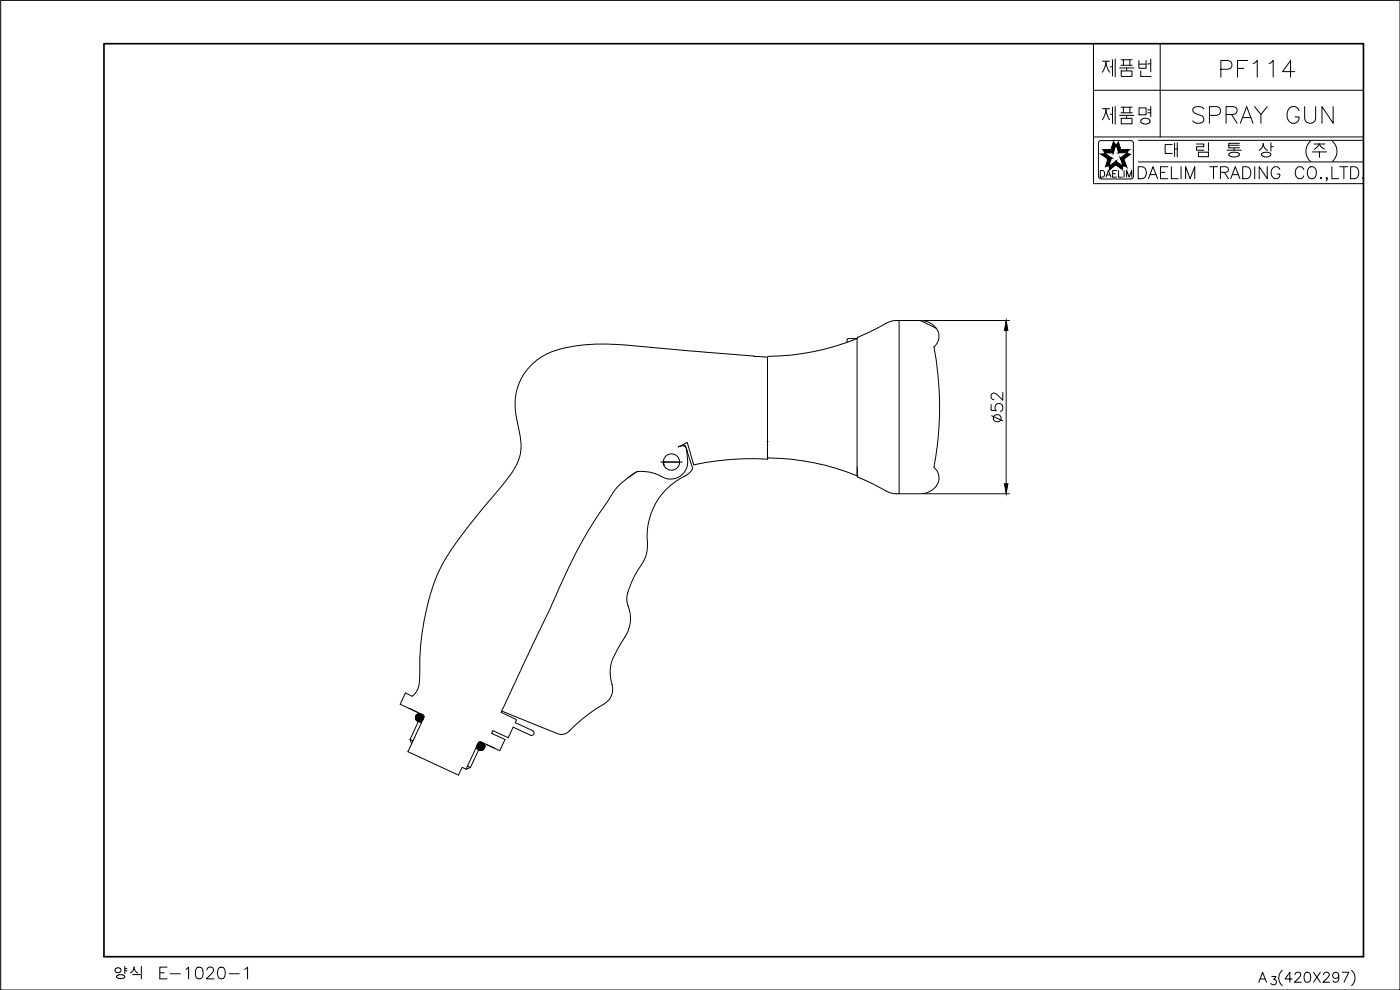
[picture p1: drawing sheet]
<svg xmlns="http://www.w3.org/2000/svg" width="420mm" height="297mm" viewBox="0 0 420 297" stroke-linecap="round" stroke-linejoin="round" font-family="sans-serif">
<defs><g id="words">
<text font-size="20.3" x="322.4" y="42.3">제품명</text>
<text font-size="16.3" x="322.4" y="24.7">제품번</text>
<g font-size="8.8">
<text x="365.5" y="24.3">PF114</text>
<text x="357" y="38.1">SPRAY GUN</text>
</g>
<text font-size="7.9" x="340.8" y="55.4">DAELIM TRADING CO.,LTD.</text>
<text font-size="7.1" x="302.3" y="127.7" transform="rotate(-90 302.3 127.7)">52</text>
<text font-size="4.9" x="329.1" y="54.3">DAELIM</text>
</g></defs>
<!-- layer: 1 -->
<g fill="none" stroke="#000" stroke-width=".3">
<path d="M269.8 96.2h6.4l4.8 2.3a4 4 0 0 1-.7 5.6 96.6 96.6 0 0 1 0 36.1 4.3 4.3 0 0 1-1.5 7.4l-1.6 .5-7.4 .1M269.8 96.2h-1.6a12.8 12.8 0 0 0-5 2.3l-5.7 2.7-.2 .2M269.8 96.2v52M276.2 96.2a5.9 5.9 0 0 1 4.8 2.3M230.3 107.2l-26.3-2.2a245.9 245.9 0 0 0-22.2-1.8 39.2 39.2 0 0 0-18.4 3.3 17.1 17.1 0 0 0-8.1 20.4l.4 2.1a14.6 14.6 0 0 1-3.2 14.3l-5.3 6.5a114.8 114.8 0 0 0-15 20.5l-1 2.2a82.1 82.1 0 0 0-5.3 31.8l-.4 2.1-.8 1.5-1 1-2-1-1.6 3.4 5.2 2.4M257.2 101.6a78.8 78.8 0 0 1-26.8 5.4l-.1 30.8a81 81 0 0 0-22.1 1.7l-2-6.8-2.6 1.4M257.2 101.6h-2.6l-.4 .4v.7M257.2 101.6v41.2a78.8 78.8 0 0 0-26.8-5.5l-.1-.2M198.3 138.6h6.5M203.5 134l2.1-.4 2.3 7a6.4 6.4 0 0 1-3.8 3 20.5 20.5 0 0 0-9.8 20.3 11.4 11.4 0 0 1-2.9 7.2 30.8 30.8 0 0 0-3.1 7.1M205 133.7l.6 .2 .5 1a13.9 13.9 0 0 1 .1 5.1 5.1 5.1 0 0 1-7.5 3.1 11.2 11.2 0 0 0-7.8-1.4l-3.2 2.3a25.1 25.1 0 0 0-6.1 7.6l-5.1 7.7-5 9.3-7 15.4-14.1 29.7 4.4 2.1 .1 .4-.3 .6 5.3 2.4a.75 .75 0 0 1 .3 1 .75 .75 0 0 1-1 .4l-5.2-2.4-1.5 3.1-4.5-2.1-.4 .8 4 1.9-1.6 3.3-4.1-1.9M191 141.6l-2.5 1.8"/>
<path d="M257.3 140.4v2.5l.2 .3 6.4 3a8.6 8.6 0 0 0 5.9 2M188.4 177.9a7.5 7.5 0 0 0 .5 5.1 9.8 9.8 0 0 1-1.3 8.1l-3.5 6.2M184.1 197.3a12.7 12.7 0 0 0-.2 8.9 5.1 5.1 0 0 1-2.5 4.9 52.4 52.4 0 0 0-11.1 8.7l-1.4 .5-1.5-.1-16.8-6.9M122.7 212.5l4.3 2 .3 .4-3.8 8.3M126.4 216.9l-.8-.4-2.5 5.4M123.1 221.9l.9 .4M123.1 221.9l.4 1.3M123.5 223.2l-1.1 2.3 15.2 7.1 1.1-2.4 1.2 .6M140.3 229.9l.9 .4M142.8 224.5l.9 .4-2.5 5.4-1.3 .5M148.5 224.6l-4.4-2.1-.3 .1-3.9 8.2"/>
<circle cx="201.5" cy="138.6" r="2.45"/>
<circle cx="125.9" cy="215.3" r="1.21"/>
<circle cx="144.3" cy="223.9" r="1.22"/>
</g>
<path d="M205.5 133.8h.1" fill="none" stroke="#c16edd" stroke-width=".3"/>
<g fill="#000" stroke="#000" stroke-width=".3">
<path d="M199.1 139.2h.1zM199.1 139.5h.2zM199.4 138.6h.2zM124.8 215.8h.1zM124.8 215.5h.1zM124.8 215.2h.1zM124.8 214.9h.1zM124.9 215.6v.2zM124.8 215.3h.2zM124.9 215v.1zM124.9 215.2h.2zM124.9 214.9h.2z"/>
<path d="M125 216h.1zM125 215.7h.1zM125 215h.1zM125.1 215.8h.1zM125.1 215.2h.1zM125.1 214.5h.1zM125.1 216.3h.2zM125.1 215.7h.2zM125.1 215h.2zM125.1 214.4h.2zM125.2 215.8h.2zM125.2 215.5h.2z"/>
<path d="M125.2 214.9h.2zM125.4 214.3v.2zM125.4 215.8h.2zM125.4 215.2h.2zM125.4 214.9h.2zM125.4 216h.2zM125.5 215.6v.2zM125.5 215v.1zM125.4 214.7h.2zM125.5 214.3v.2zM125.5 216.4h.2zM125.5 215.8h.2z"/>
<path d="M125.5 214.2h.2zM125.6 215.7h.2zM125.6 214.4h.2zM125.7 214.5h.2zM125.8 215.7h.1zM125.8 215h.1zM125.8 214.4h.1zM125.9 215.2h.1zM125.9 214.9h.1zM126 216.2v.2zM125.9 215.3h.2zM126 215v.1z"/>
<path d="M126 214.3v.2zM126 215.8h.2zM126 215.2h.2zM126.2 215.6v.2zM126.1 215.3h.1zM126.2 215v.1zM126.2 214.3v.2zM126.2 215.8h.1zM126.2 215.5h.1zM126.2 214.9h.1zM126.2 214.5h.1zM126.3 215.8h.2z"/>
<path d="M126.4 215.7h.2zM126.4 215h.2zM126.4 214.4h.2zM126.5 215.5h.2zM126.5 214.9h.2zM126.5 214.5h.2zM126.6 216h.1zM126.7 215.6v.2zM126.6 215.3h.1zM126.7 215v.1zM126.6 214.7h.1zM126.7 216h.2z"/>
<path d="M126.8 215.6v.2zM126.8 215v.1zM126.8 215.2h.2zM126.8 214.9h.2zM126.9 215.7h.1zM126.9 215.3h.1zM126.9 215h.1zM143.1 224.4h.2zM143.1 224.1h.2zM143.1 223.8h.2zM143.2 224.2h.2zM143.3 224.1h.2z"/>
<path d="M143.3 223.8h.2zM143.3 223.4h.2zM143.4 224.6h.2zM143.4 223.6h.2zM143.4 223.3h.2zM143.5 224.4h.1zM143.5 224.1h.1zM143.5 223.8h.1zM143.5 223.4h.1zM143.5 223.1h.1zM143.6 224.6h.1zM143.6 223.3h.1z"/>
<path d="M143.6 224.7h.2zM143.6 224.4h.2zM143.6 224.1h.2zM143.6 223.8h.2zM143.6 223.4h.2zM143.8 224.5v.1zM143.8 223.2v.2zM143.7 223h.2zM143.8 223.4h.1zM143.8 224.2h.2zM143.9 223.8v.2zM143.8 223.6h.2z"/>
<path d="M143.9 224.7h.2zM143.9 224.4h.2zM143.9 223.4h.2zM143.9 223.1h.2zM144 224.9h.2zM144 224.6h.2zM144 223.6h.2zM144 223.3h.2zM144 223h.2zM144.1 225h.2zM144.1 224.7h.2zM144.1 224.1h.2z"/>
<path d="M144.1 223.8h.2zM144.1 223.1h.2zM144.2 223.9h.2zM144.2 223.3h.2zM144.3 224.4h.1zM144.4 224.9h.1zM144.4 224.4h.2zM144.4 224.1h.2zM144.4 223.8h.2zM144.4 223.4h.2zM144.4 223.1h.2zM144.6 224.5v.1z"/>
<path d="M144.5 223.6h.2zM144.6 223.2v.2zM144.6 222.8h.1zM144.7 224.9h.1zM144.7 224.2h.1zM144.7 223.9h.1zM144.7 223.6h.1zM144.7 223.3h.1zM144.7 223h.1zM144.7 224.1h.2zM144.9 224.4h.2zM144.9 224.1h.2z"/>
<path d="M144.9 223.8h.2zM144.9 223.1h.2zM145 224.9h.2zM145.1 224.5v.1zM145.1 223.2v.2zM145 224.4h.2zM145 224.1h.2zM145 223.8h.2zM145 223.1h.2zM145.2 224.5v.1zM145.1 224.2h.2zM145.2 223.8v.2z"/>
<path d="M145.1 223.6h.2zM145.2 224.1h.2zM145.3 223.6h.2z"/>
<circle cx="199.1" cy="139.3" r=".07"/>
<circle cx="199.2" cy="139.4" r=".07"/>
<circle cx="206.1" cy="135.2" r=".07"/>
<circle cx="230.3" cy="132.5" r=".07"/>
<circle cx="124.7" cy="215.3" r=".07"/>
<circle cx="124.7" cy="215" r=".07"/>
<circle cx="124.7" cy="215.7" r=".07"/>
<circle cx="124.9" cy="214.7" r=".07"/>
<circle cx="124.9" cy="216" r=".07"/>
<circle cx="125" cy="215.5" r=".07"/>
<circle cx="125" cy="215.8" r=".07"/>
<circle cx="125" cy="214.5" r=".07"/>
<circle cx="125" cy="215.3" r=".07"/>
<circle cx="125" cy="214.7" r=".07"/>
<circle cx="125.1" cy="216.1" r=".07"/>
<circle cx="125.1" cy="215.5" r=".07"/>
<circle cx="125.1" cy="214.9" r=".07"/>
<circle cx="125.2" cy="214.7" r=".07"/>
<circle cx="125.2" cy="216" r=".07"/>
<circle cx="125.3" cy="215.2" r=".07"/>
<circle cx="125.3" cy="214.5" r=".07"/>
<circle cx="125.3" cy="216.1" r=".07"/>
<circle cx="125.4" cy="216.3" r=".07"/>
<circle cx="125.4" cy="215.3" r=".07"/>
<circle cx="125.4" cy="215" r=".07"/>
<circle cx="125.4" cy="214.7" r=".07"/>
<circle cx="125.4" cy="215.7" r=".07"/>
<circle cx="125.4" cy="216" r=".07"/>
<circle cx="125.5" cy="214.5" r=".07"/>
<circle cx="125.5" cy="215.5" r=".07"/>
<circle cx="125.5" cy="214.2" r=".07"/>
<circle cx="125.5" cy="216.1" r=".07"/>
<circle cx="125.5" cy="215.3" r=".07"/>
<circle cx="125.5" cy="216.3" r=".07"/>
<circle cx="125.6" cy="215.2" r=".07"/>
<circle cx="125.6" cy="214.9" r=".07"/>
<circle cx="125.6" cy="214.5" r=".07"/>
<circle cx="125.6" cy="216.1" r=".07"/>
<circle cx="125.6" cy="215.5" r=".07"/>
<circle cx="125.7" cy="215.3" r=".07"/>
<circle cx="125.7" cy="215" r=".07"/>
<circle cx="125.7" cy="216.3" r=".07"/>
<circle cx="125.7" cy="214.7" r=".07"/>
<circle cx="125.7" cy="216" r=".07"/>
<circle cx="125.8" cy="215.2" r=".07"/>
<circle cx="125.8" cy="215.5" r=".07"/>
<circle cx="125.8" cy="216.4" r=".07"/>
<circle cx="125.8" cy="214.9" r=".07"/>
<circle cx="125.8" cy="215.8" r=".07"/>
<circle cx="125.8" cy="216.1" r=".07"/>
<circle cx="125.8" cy="214.2" r=".07"/>
<circle cx="125.8" cy="214.7" r=".07"/>
<circle cx="125.8" cy="216.3" r=".07"/>
<circle cx="125.8" cy="215.3" r=".07"/>
<circle cx="125.8" cy="216" r=".07"/>
<circle cx="125.9" cy="215.8" r=".07"/>
<circle cx="125.9" cy="216.4" r=".07"/>
<circle cx="125.9" cy="216.1" r=".07"/>
<circle cx="125.9" cy="215.5" r=".07"/>
<circle cx="125.9" cy="214.2" r=".07"/>
<circle cx="125.9" cy="214.5" r=".07"/>
<circle cx="126" cy="216" r=".07"/>
<circle cx="126" cy="215.7" r=".07"/>
<circle cx="126" cy="214.7" r=".07"/>
<circle cx="126.1" cy="216.4" r=".07"/>
<circle cx="126.1" cy="215.5" r=".07"/>
<circle cx="126.1" cy="214.9" r=".07"/>
<circle cx="126.1" cy="214.5" r=".07"/>
<circle cx="126.1" cy="214.2" r=".07"/>
<circle cx="126.1" cy="216.1" r=".07"/>
<circle cx="126.1" cy="216" r=".07"/>
<circle cx="126.1" cy="214.7" r=".07"/>
<circle cx="126.1" cy="216.3" r=".07"/>
<circle cx="126.2" cy="215.2" r=".07"/>
<circle cx="126.2" cy="216.4" r=".07"/>
<circle cx="126.2" cy="214.2" r=".07"/>
<circle cx="126.2" cy="216.1" r=".07"/>
<circle cx="126.3" cy="216.3" r=".07"/>
<circle cx="126.3" cy="215.3" r=".07"/>
<circle cx="126.3" cy="215" r=".07"/>
<circle cx="126.3" cy="214.7" r=".07"/>
<circle cx="126.3" cy="214.4" r=".07"/>
<circle cx="126.3" cy="216" r=".07"/>
<circle cx="126.3" cy="215.7" r=".07"/>
<circle cx="126.4" cy="215.2" r=".07"/>
<circle cx="126.4" cy="215.5" r=".07"/>
<circle cx="126.4" cy="214.5" r=".07"/>
<circle cx="126.4" cy="216.1" r=".07"/>
<circle cx="126.4" cy="214.9" r=".07"/>
<circle cx="126.5" cy="214.7" r=".07"/>
<circle cx="126.5" cy="216.3" r=".07"/>
<circle cx="126.5" cy="215.3" r=".07"/>
<circle cx="126.5" cy="216" r=".07"/>
<circle cx="126.6" cy="215.2" r=".07"/>
<circle cx="126.6" cy="215.8" r=".07"/>
<circle cx="126.6" cy="216.1" r=".07"/>
<circle cx="126.7" cy="215.5" r=".07"/>
<circle cx="126.7" cy="215.2" r=".07"/>
<circle cx="126.7" cy="214.5" r=".07"/>
<circle cx="126.7" cy="216.1" r=".07"/>
<circle cx="126.7" cy="215.8" r=".07"/>
<circle cx="126.7" cy="214.9" r=".07"/>
<circle cx="126.8" cy="215.3" r=".07"/>
<circle cx="126.8" cy="214.7" r=".07"/>
<circle cx="126.9" cy="215.8" r=".07"/>
<circle cx="126.9" cy="215.5" r=".07"/>
<circle cx="127" cy="215.5" r=".07"/>
<circle cx="127" cy="215.2" r=".07"/>
<circle cx="143.2" cy="223.9" r=".07"/>
<circle cx="143.3" cy="224.6" r=".07"/>
<circle cx="143.3" cy="223.9" r=".07"/>
<circle cx="143.3" cy="223.6" r=".07"/>
<circle cx="143.4" cy="224.4" r=".07"/>
<circle cx="143.5" cy="224.2" r=".07"/>
<circle cx="143.5" cy="223.9" r=".07"/>
<circle cx="143.5" cy="224.7" r=".07"/>
<circle cx="143.6" cy="223.9" r=".07"/>
<circle cx="143.7" cy="223.1" r=".07"/>
<circle cx="143.8" cy="223.9" r=".07"/>
<circle cx="143.8" cy="224.2" r=".07"/>
<circle cx="143.8" cy="223.6" r=".07"/>
<circle cx="143.8" cy="224.8" r=".07"/>
<circle cx="143.8" cy="225" r=".07"/>
<circle cx="143.8" cy="224.4" r=".07"/>
<circle cx="143.8" cy="224.7" r=".07"/>
<circle cx="143.8" cy="223.1" r=".07"/>
<circle cx="143.8" cy="224" r=".07"/>
<circle cx="143.8" cy="223.7" r=".07"/>
<circle cx="143.9" cy="223.3" r=".07"/>
<circle cx="143.9" cy="222.9" r=".07"/>
<circle cx="143.9" cy="224.8" r=".07"/>
<circle cx="143.9" cy="224.6" r=".07"/>
<circle cx="144" cy="222.8" r=".07"/>
<circle cx="144" cy="224" r=".07"/>
<circle cx="144" cy="223.7" r=".07"/>
<circle cx="144" cy="225" r=".07"/>
<circle cx="144.1" cy="223.9" r=".07"/>
<circle cx="144.1" cy="224.2" r=".07"/>
<circle cx="144.2" cy="224.4" r=".07"/>
<circle cx="144.2" cy="223.4" r=".07"/>
<circle cx="144.2" cy="222.8" r=".07"/>
<circle cx="144.3" cy="224.6" r=".07"/>
<circle cx="144.3" cy="225" r=".07"/>
<circle cx="144.3" cy="224.7" r=".07"/>
<circle cx="144.3" cy="223.4" r=".07"/>
<circle cx="144.3" cy="223.7" r=".07"/>
<circle cx="144.3" cy="223.1" r=".07"/>
<circle cx="144.3" cy="224" r=".07"/>
<circle cx="144.3" cy="222.8" r=".07"/>
<circle cx="144.4" cy="223.3" r=".07"/>
<circle cx="144.4" cy="222.9" r=".07"/>
<circle cx="144.4" cy="223.9" r=".07"/>
<circle cx="144.4" cy="223.6" r=".07"/>
<circle cx="144.4" cy="224.6" r=".07"/>
<circle cx="144.4" cy="224.2" r=".07"/>
<circle cx="144.5" cy="225" r=".07"/>
<circle cx="144.5" cy="224.7" r=".07"/>
<circle cx="144.5" cy="222.8" r=".07"/>
<circle cx="144.6" cy="223.9" r=".07"/>
<circle cx="144.6" cy="222.9" r=".07"/>
<circle cx="144.6" cy="224.8" r=".07"/>
<circle cx="144.6" cy="224.2" r=".07"/>
<circle cx="144.6" cy="223.1" r=".07"/>
<circle cx="144.6" cy="224.7" r=".07"/>
<circle cx="144.6" cy="224" r=".07"/>
<circle cx="144.6" cy="223.4" r=".07"/>
<circle cx="144.6" cy="225" r=".07"/>
<circle cx="144.6" cy="224.4" r=".07"/>
<circle cx="144.6" cy="223.7" r=".07"/>
<circle cx="144.7" cy="224.6" r=".07"/>
<circle cx="144.8" cy="223.4" r=".07"/>
<circle cx="144.8" cy="225" r=".07"/>
<circle cx="144.8" cy="224.4" r=".07"/>
<circle cx="144.8" cy="223.1" r=".07"/>
<circle cx="144.8" cy="224.7" r=".07"/>
<circle cx="144.8" cy="223.7" r=".07"/>
<circle cx="144.9" cy="223.9" r=".07"/>
<circle cx="144.9" cy="224.6" r=".07"/>
<circle cx="144.9" cy="223.3" r=".07"/>
<circle cx="144.9" cy="224.8" r=".07"/>
<circle cx="145" cy="224.7" r=".07"/>
<circle cx="145" cy="223.4" r=".07"/>
<circle cx="145.1" cy="223.9" r=".07"/>
<circle cx="145.1" cy="223.6" r=".07"/>
<circle cx="145.1" cy="224.2" r=".07"/>
<circle cx="145.1" cy="224.7" r=".07"/>
<circle cx="145.1" cy="223.4" r=".07"/>
<circle cx="145.2" cy="223.3" r=".07"/>
<circle cx="145.3" cy="223.4" r=".07"/>
<circle cx="145.3" cy="224.4" r=".07"/>
<circle cx="145.3" cy="223.7" r=".07"/>
<circle cx="145.4" cy="223.9" r=".07"/>
<circle cx="145.4" cy="224.2" r=".07"/>
<circle cx="145.4" cy="223.7" r=".07"/>
<circle cx="145.4" cy="224" r=".07"/>
<circle cx="145.5" cy="223.9" r=".07"/>
</g>
<!-- layer: D -->
<g fill="none" stroke="#000" stroke-width=".3">
<path d="M277.2 96.2h25.7M302 99.2v45.9M277.2 148.2h25.7M377.8 294.7l1.1-3 1.2 3M378.2 293.7h1.4M381.7 293h1.2l-.6 .9a.83 .83 0 0 1 .6 1.3 .83 .83 0 0 1-1.5-.2M384.8 291.2a3.1 3.1 0 0 0 0 4.5M387.8 293.7h-2.1l1.4-2v3M388.7 292.4l.1-.4 .4-.3h.6l.4 .3a.94 .94 0 0 1-.3 1.3l-1.4 1.4h2M391.8 291.9a.94 .94 0 0 1 1.4 .4 2.57 2.57 0 0 1-.3 2.3 1.02 1.02 0 0 1-1.4-.4 2.57 2.57 0 0 1 .3-2.3zM394.2 291.7l2 3M396.2 291.7l-2 3"/>
<path d="M397.2 292.4v-.1a.93 .93 0 0 1 1.2-.6l.3 .2a.62 .62 0 0 1 .1 .9l-1.7 1.9h2M401.8 292.7a.94 .94 0 0 1-1.3 .8 .94 .94 0 0 1-.3-1.5 .94 .94 0 0 1 1.5 .1 2.84 2.84 0 0 1-.3 2.5 .88 .88 0 0 1-1.3-.3M402.8 291.7h2l-1.4 3M405.6 291.2a3.1 3.1 0 0 1 0 4.5"/>
</g>
<!-- layer: DWG -->
<g fill="none" stroke="#000" stroke-width=".3">
<path d="M34.8 290.5a.82 .82 0 0 0 .1 1.2 .82 .82 0 0 0 1.1 0 .82 .82 0 0 0 0-1.2M34.8 290.6a.95 .95 0 0 1 1.2 0M35.6 293.5h1.3M36.9 292.5a.52 .52 0 0 1 .6 .5 .52 .52 0 0 1-.6 .6M36.9 292.5a1.13 1.13 0 0 0-1.9 .7l.6 .4M37.5 290v2.1M37.5 290.6h.6M37.5 291.3h.6M39.1 292l.9-1 .2-.9 .5 1.3 .6 .6M39.8 292.4h2.6v1.3M42.4 290v2.1M48 291.9h1.3"/>
<path d="M50.1 290.2h-2.1v3.5h2.1M51.1 292.2h3M55.8 290.9l.8-.7v3.5M59.1 290.4a1.15 1.15 0 0 1 1.7 .5 2.87 2.87 0 0 1-.3 2.6 1.15 1.15 0 0 1-1.7-.5 3.2 3.2 0 0 1 .3-2.6zM62.1 291l.2-.5 .5-.3 1 .2a1.05 1.05 0 0 1-.2 1.6l-1.7 1.7h2.4M65.8 290.4a1.12 1.12 0 0 1 1.6 .5 2.87 2.87 0 0 1-.3 2.6 1.12 1.12 0 0 1-1.7-.5 2.87 2.87 0 0 1 .4-2.6zM68.8 292.2h3M73.4 290.9l.9-.7v3.5"/>
</g>
<!-- layer: 0 -->
<g fill="none" stroke="#000" stroke-width=".3">
<path d="M.2 .1h420v296.9h-420zM328.2 13.1v42h81M348.2 13.1v28M328.2 27.1h81M328.2 41.1h81M329.6 43v9.9M330.7 53.7h8.7M340.1 43v9.9M341.7 48.6h67.5M341.7 42.1h67.5M359.1 43.2h2.2v.8h-2.2v1.1h2.2M359.7 45.7h3v1.3h-3z"/>
<path d="M362.7 42.8v2.5M368.3 45.1h4.2M368.8 43.6h3.1M370.4 44.4v.7M371.9 46.1v.5M371.9 46.1a2.26 2.26 0 0 0-3.1 .3l.1 .2M372 43h-3.2v1.4h3.2M377.9 45.1l.7-.7 .5-1.4 .5 1.5 .8 .7M378.7 46.6a.95 .95 0 0 1 1.3-.9 .95 .95 0 0 1 1.3 .9M381.4 42.8v2.5M381.4 44h.7M393.3 42.4a4.1 4.1 0 0 0 0 6.1"/>
<path d="M393.8 45.6h4.3M394.4 43.2h3.2M396 43.2l.4 .8 1.1 .7M396 43.2l-.5 .7-1.1 .9M396 45.6v1.6M399.9 42.4a4.1 4.1 0 0 1 0 6.1"/>
</g>
<path d="M31.2 13.1h378v273.9h-378z" fill="none" stroke="#000" stroke-width=".51"/>
<g fill="#000" stroke="#000" stroke-width=".3">
<path d="M332.5 47.7l.3 2-1 .3zM332.5 47.7l.3 2 .8-2.3z"/>
<path d="M334.9 48.4v1.1l-1.9 1.4zM333 49.8v1.1l1.9-2.5z"/>
<path d="M334.9 49.5l2 .3v1.1zM334.9 48.4v1.1l2 .3z"/>
<path d="M336.3 47.4l1 .3 .8 2.3zM336.3 47.4l.7 2.3 1.1 .3z"/>
</g>
<!-- layer: D -->
<path d="M302 96.2l.5 3h-1zM301.5 145.1h1l-.5 3.1z" fill="#000" stroke="#000" stroke-width=".3"/>
<use href="#words"/>
</svg>
